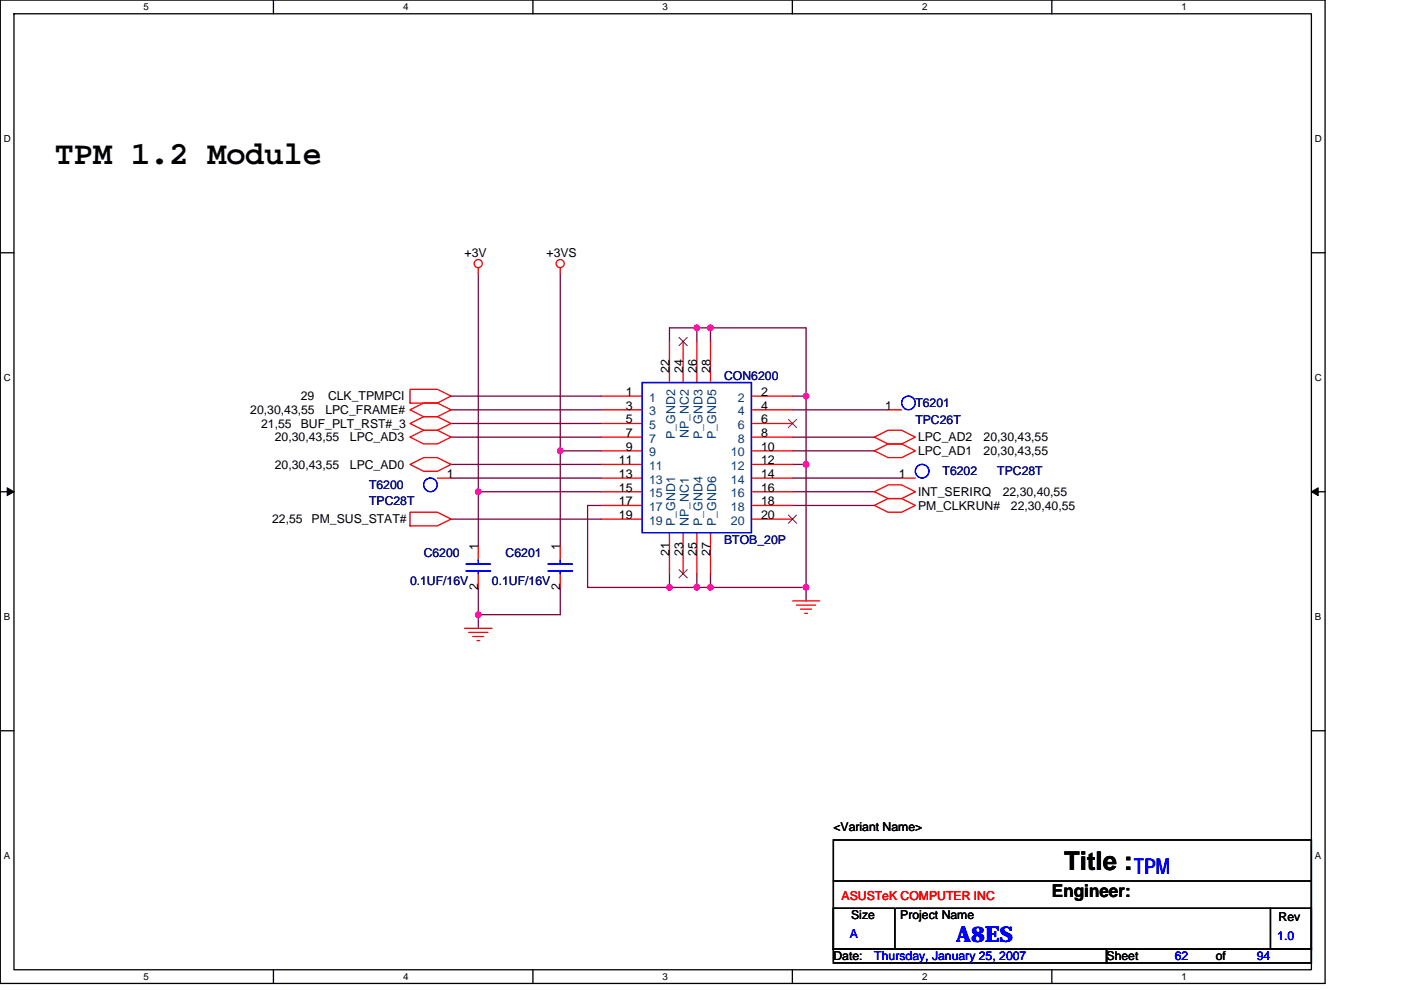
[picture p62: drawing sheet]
<svg xmlns="http://www.w3.org/2000/svg" width="297mm" height="210mm" viewBox="0 0 297 210" stroke-linecap="round" stroke-linejoin="round" font-family="sans-serif">
<defs><g id="words">
<text font-size="6.9" x="11.6" y="34.8">TPM 1.2 Module</text>
<text font-size="5.5" x="225.6" y="184.5">Title :</text>
<g font-size="4.6" fill="#00f">
<text x="240.4" y="185.3">TPM</text>
<text x="202.8" y="199.8">A8ES</text>
</g>
<text font-size="3.7" x="223" y="190.3">Engineer:</text>
<g font-size="2.6">
<text x="98.5" y="54.5">+3V</text>
<text x="115.9" y="54.5">+3VS</text>
<text x="132.7" y="84">1</text>
<text x="141.9" y="79.1" transform="rotate(-90 141.9 79.1)">22</text>
<text x="144.8" y="79.1" transform="rotate(-90 144.8 79.1)">24</text>
<text x="147.7" y="79.1" transform="rotate(-90 147.7 79.1)">26</text>
<text x="150.6" y="79.1" transform="rotate(-90 150.6 79.1)">28</text>
<text x="161.4" y="84">2</text>
<text x="53.1" y="87.8">20,30,43,55</text>
<text x="63.8" y="84.9">29</text>
<text x="69" y="87.8">LPC_FRAME#</text>
<text x="69.6" y="84.9">CLK_TPMPCI</text>
<text x="132.7" y="86.9">3</text>
<text x="132.7" y="89.8">5</text>
<text x="161.4" y="86.9">4</text>
<text x="161.4" y="89.8">6</text>
<text x="187.7" y="86.9">1</text>
<text x="55.4" y="90.7">21,55</text>
<text x="58.3" y="93.6">20,30,43,55</text>
<text x="63.8" y="90.7">BUF_PLT_RST#_3</text>
<text x="74.2" y="93.6">LPC_AD3</text>
<text x="132.7" y="92.7">7</text>
<text x="132.7" y="95.6">9</text>
<text x="161.4" y="95.6">10</text>
<text x="161.4" y="92.7">8</text>
<text x="194.6" y="93.6">LPC_AD2</text>
<text x="208.5" y="93.6">20,30,43,55</text>
<text x="58.3" y="99.4">20,30,43,55</text>
<text x="74.2" y="99.4">LPC_AD0</text>
<text x="94.8" y="101.3">1</text>
<text x="131.2" y="98.4">11</text>
<text x="131.2" y="101.3">13</text>
<text x="161.4" y="98.4">12</text>
<text x="161.4" y="101.3">14</text>
<text x="190.6" y="101.3">1</text>
<text x="194.6" y="96.5">LPC_AD1</text>
<text x="208.5" y="96.5">20,30,43,55</text>
<text x="131.2" y="104.2">15</text>
<text x="131.2" y="107.1">17</text>
<text x="161.4" y="104.2">16</text>
<text x="161.4" y="107.1">18</text>
<text x="194.6" y="105.2">INT_SERIRQ</text>
<text x="212.6" y="105.2">22,30,40,55</text>
<text x="57.7" y="110.9">22,55</text>
<text x="66.1" y="110.9">PM_SUS_STAT#</text>
<text x="131.2" y="110">19</text>
<text x="161.4" y="110">20</text>
<text x="194.6" y="108">PM_CLKRUN#</text>
<text x="214.3" y="108">22,30,40,55</text>
<text x="101.4" y="116.7" transform="rotate(-90 101.4 116.7)">1</text>
<text x="118.8" y="116.7" transform="rotate(-90 118.8 116.7)">1</text>
<text x="141.9" y="117.9" transform="rotate(-90 141.9 117.9)">21</text>
<text x="144.8" y="117.9" transform="rotate(-90 144.8 117.9)">23</text>
<text x="147.7" y="117.9" transform="rotate(-90 147.7 117.9)">25</text>
<text x="150.6" y="117.9" transform="rotate(-90 150.6 117.9)">27</text>
<text x="101.4" y="125.1" transform="rotate(-90 101.4 125.1)">2</text>
<text x="118.8" y="125.1" transform="rotate(-90 118.8 125.1)">2</text>
<text x="176.7" y="176.1">&lt;Variant Name&gt;</text>
<text x="180.5" y="194.9">Size</text>
<text x="190.9" y="194.9">Project Name</text>
<text x="271.1" y="195.2">Rev</text>
<text x="176.7" y="203.6">Date:</text>
<text x="234.6" y="203.6">Sheet</text>
<text x="257.8" y="203.6">of</text>
</g>
<g font-size="2.6" fill="#000080">
<text x="153.5" y="80.5">CON6200</text>
<text x="194.1" y="86.3">T6201</text>
<text x="194.1" y="89.8">TPC26T</text>
<text x="199.9" y="100.8">T6202</text>
<text x="211.5" y="100.8">TPC28T</text>
<text x="78.2" y="103.7">T6200</text>
<text x="78.2" y="107.2">TPC28T</text>
<text x="89.8" y="118.2">C6200</text>
<text x="107.2" y="118.2">C6201</text>
<text x="153.5" y="115.3">BTOB_20P</text>
<text x="86.9" y="124">0.1UF/16V</text>
<text x="104.3" y="124">0.1UF/16V</text>
</g>
<g font-size="2.6" fill="#004080">
<text x="137.6" y="85.2">1</text>
<text x="137.6" y="88.1">3</text>
<text x="156.4" y="85.2">2</text>
<text x="156.4" y="88.1">4</text>
<text x="137.6" y="91">5</text>
<text x="137.6" y="93.9">7</text>
<text x="143.1" y="93.1" transform="rotate(-90 143.1 93.1)">P_GND2</text>
<text x="146" y="92.9" transform="rotate(-90 146 92.9)">NP_NC2</text>
<text x="148.9" y="93.1" transform="rotate(-90 148.9 93.1)">P_GND3</text>
<text x="151.8" y="93.1" transform="rotate(-90 151.8 93.1)">P_GND5</text>
<text x="156.4" y="91">6</text>
<text x="156.4" y="93.9">8</text>
<text x="137.6" y="96.8">9</text>
<text x="137.6" y="99.6">11</text>
<text x="155" y="96.8">10</text>
<text x="155" y="99.6">12</text>
<text x="137.6" y="102.5">13</text>
<text x="137.6" y="105.4">15</text>
<text x="155" y="102.5">14</text>
<text x="155" y="105.4">16</text>
<text x="137.6" y="108.3">17</text>
<text x="137.6" y="111.2">19</text>
<text x="143.1" y="111.5" transform="rotate(-90 143.1 111.5)">P_GND1</text>
<text x="146" y="111.5" transform="rotate(-90 146 111.5)">NP_NC1</text>
<text x="148.9" y="111.5" transform="rotate(-90 148.9 111.5)">P_GND4</text>
<text x="151.8" y="111.5" transform="rotate(-90 151.8 111.5)">P_GND6</text>
<text x="155" y="108.3">18</text>
<text x="155" y="111.2">20</text>
</g>
<text font-size="2.6" fill="#f00" x="178.4" y="190.9">ASUSTeK COMPUTER INC</text>
<g font-size="2.6" fill="#00f">
<text x="180.2" y="199">A</text>
<text x="185.4" y="203.6">Thursday, January 25, 2007</text>
<text x="249.1" y="203.6">62</text>
<text x="266.5" y="203.6">94</text>
<text x="270.8" y="199.3">1.0</text>
</g>
<g font-size="2.1">
<text x="30.5" y="2.2">5</text>
<text x="85.5" y="2.2">4</text>
<text x="140.5" y="2.2">3</text>
<text x="195.5" y="2.2">2</text>
<text x="250.5" y="2.2">1</text>
<text x=".8" y="30.1">D</text>
<text x="278.8" y="30.1">D</text>
<text x=".8" y="80.8">C</text>
<text x="278.8" y="80.8">C</text>
<text x=".8" y="131.4">B</text>
<text x="278.8" y="131.4">B</text>
<text x=".8" y="182.1">A</text>
<text x="278.8" y="182.1">A</text>
<text x="30.5" y="207.8">5</text>
<text x="85.5" y="207.8">4</text>
<text x="140.5" y="207.8">3</text>
<text x="195.5" y="207.8">2</text>
<text x="250.5" y="207.8">1</text>
</g>
</g></defs>
<path d="M.1 0h280.8v208.5h-280.8zM3 2.9h275v202.7h-275z" fill="none" stroke="#000" stroke-width=".28"/>
<g fill="#fff">
<path d="M30.5 .3h1.1v2.3h-1.1z"/>
<path d="M30.5 205.9h1.1v2.3h-1.1z"/>
</g>
<path d="M58 0v2.9M58 205.6v2.9" fill="none" stroke="#000" stroke-width=".28"/>
<g fill="#fff">
<path d="M85.5 .3h1.1v2.3h-1.1z"/>
<path d="M85.5 205.9h1.1v2.3h-1.1z"/>
</g>
<path d="M113 0v2.9M113 205.6v2.9" fill="none" stroke="#000" stroke-width=".28"/>
<g fill="#fff">
<path d="M140.5 .3h1.1v2.3h-1.1z"/>
<path d="M140.5 205.9h1.1v2.3h-1.1z"/>
</g>
<path d="M168 0v2.9M168 205.6v2.9" fill="none" stroke="#000" stroke-width=".28"/>
<g fill="#fff">
<path d="M195.5 .3h1.2v2.3h-1.2z"/>
<path d="M195.5 205.9h1.2v2.3h-1.2z"/>
</g>
<path d="M223 0v2.9M223 205.6v2.9" fill="none" stroke="#000" stroke-width=".28"/>
<g fill="#fff">
<path d="M250.5 .3h1.2v2.3h-1.2z"/>
<path d="M250.5 205.9h1.2v2.3h-1.2z"/>
<path d="M.8 28.3h1.5v2.3h-1.5z"/>
<path d="M278.8 28.3h1.5v2.3h-1.5z"/>
<path d="M.8 78.9h1.5v2.3h-1.5z"/>
<path d="M278.8 78.9h1.5v2.3h-1.5z"/>
</g>
<path d="M.1 53.6h2.9M278 53.6h2.9" fill="none" stroke="#000" stroke-width=".28"/>
<g fill="#fff">
<path d="M.8 129.6h1.4v2.3h-1.4z"/>
<path d="M278.8 129.6h1.4v2.3h-1.4z"/>
</g>
<path d="M.1 104.3h2.9M278 104.3h2.9" fill="none" stroke="#000" stroke-width=".28"/>
<path d="M1.5 103.4l1.5 .9-1.5 .8zM278 104.3l1.5-.9v1.7z" fill="#000" stroke="#000" stroke-width=".21"/>
<g fill="#fff">
<path d="M.8 180.3h1.4v2.3h-1.4z"/>
<path d="M278.8 180.3h1.4v2.3h-1.4z"/>
</g>
<path d="M.1 154.9h2.9M278 154.9h2.9M176.7 178.1h101.3v23.2h-101.3zM176.7 186.8h101.3M176.7 192.6h13v8.7h-13zM190 192.6h79.4M269.4 192.6h8.6v8.7h-8.6zM176.7 201.3h57.9v2.9h-57.9zM234.6 201.3h43.4v2.9h-43.4z" fill="none" stroke="#000" stroke-width=".28"/>
<g fill="none" stroke="#800040" stroke-width=".28">
<path d="M101.4 57.9v57.9M118.8 57.9v57.9M141.9 72.4v-2.9h29v57.9M147.7 69.5v2.9M150.6 69.5v2.9M95.6 92.7h31.9M95.6 89.8h31.9M95.6 86.9h31.9M95.6 84h31.9M95.6 98.5h31.9M118.8 95.6h8.7M168 92.7h17.4"/>
<path d="M168 95.6h17.4M168 86.9h20.3M168 84h2.9M168 98.5h2.9M95.6 110.1h31.9M95.6 101.4h31.9M101.4 104.3h26.1M127.5 107.2h-2.9v17.3h46.3M168 107.2h17.4M168 101.4h23.2M168 104.3h17.4M101.4 124.5v8.7"/>
<path d="M118.8 124.5v5.8h-17.4M141.9 121.6v2.9M147.7 121.6v2.9M150.6 121.6v2.9"/>
</g>
<g fill="#f0f" stroke="#f0f" stroke-width=".28">
<circle cx="101.4" cy="104.3" r=".57"/>
<circle cx="118.8" cy="95.6" r=".57"/>
<circle cx="147.7" cy="124.5" r=".57"/>
<circle cx="170.9" cy="98.5" r=".57"/>
<circle cx="170.9" cy="124.5" r=".57"/>
<circle cx="101.4" cy="130.3" r=".57"/>
<circle cx="141.9" cy="124.5" r=".57"/>
<circle cx="170.9" cy="84" r=".57"/>
<circle cx="150.6" cy="124.5" r=".57"/>
<circle cx="147.7" cy="69.5" r=".57"/>
<circle cx="150.6" cy="69.5" r=".57"/>
</g>
<g fill="none" stroke="#f00" stroke-width=".28">
<path d="M101.4 56.8v1.1M118.8 56.8v1.1M141.9 72.4v8.7M144.8 72.4v8.7M147.7 72.4v8.7M150.6 72.4v8.7M86.9 98.5l2.9-1.5h2.9l2.9 1.5-2.9 1.4h-2.9zM86.9 92.7l2.9-1.5h2.9l2.9 1.5-2.9 1.4h-2.9zM86.9 82.5h5.8l2.9 1.5-2.9 1.4h-5.8zM86.9 86.9l2.9-1.5h2.9l2.9 1.5-2.9 1.4h-2.9zM86.9 89.8l2.9-1.5h2.9l2.9 1.5-2.9 1.4h-2.9zM127.5 86.9h8.7"/>
<path d="M127.5 84h8.7M127.5 89.8h8.7M127.5 92.7h8.7M127.5 95.6h8.7M127.5 98.5h8.7M159.3 86.9h8.7M159.3 84h8.7M159.3 89.8h8.7M159.3 92.7h8.7M159.3 95.6h8.7M159.3 98.5h8.7M185.4 92.7l2.9-1.5h2.9l2.9 1.5-2.9 1.4h-2.9z"/>
<path d="M185.4 95.6l2.9-1.5h2.9l2.9 1.5-2.9 1.4h-2.9zM188.3 86.9h2.9M86.9 108.6h5.8l2.9 1.5-2.9 1.4h-5.8zM92.7 101.4h2.9M101.4 115.8v2.9M118.8 115.8v2.9M127.5 101.4h8.7M127.5 104.3h8.7M127.5 107.2h8.7M127.5 110.1h8.7M141.9 112.9v8.7M144.8 112.9v8.7"/>
<path d="M147.7 112.9v8.7M150.6 112.9v8.7M159.3 101.4h8.7M159.3 104.3h8.7M159.3 107.2h8.7M159.3 110.1h8.7M185.4 104.3l2.9-1.5h2.9l2.9 1.5-2.9 1.4h-2.9zM185.4 107.2l2.9-1.5h2.9l2.9 1.5-2.9 1.4h-2.9zM191.2 101.4h2.9M98.5 133.2h5.8M99.4 134.1h4M100.2 135h2.4"/>
<path d="M101.1 135.8h.6M101.4 121.6v2.9M118.8 121.6v2.9M168 127.4h5.8M168.9 128.3h4M169.8 129.2h2.3M170.6 130h.6"/>
<circle cx="101.4" cy="55.9" r=".86"/>
<circle cx="118.8" cy="55.9" r=".86"/>
</g>
<g fill="none" stroke="#00f" stroke-width=".28">
<path d="M136.2 81.1h23.1v31.8h-23.1zM98.8 119.6h5.2M101.4 118.7v.9M116.2 119.6h5.2M118.8 118.7v.9M98.8 121.1h5.2M101.4 121.1v.5M116.2 121.1h5.2M118.8 121.1v.5"/>
<circle cx="192.6" cy="85.4" r="1.44"/>
<circle cx="195.5" cy="99.9" r="1.44"/>
<circle cx="91.3" cy="102.8" r="1.44"/>
</g>
<path d="M144 71.5l1.7 1.8M145.7 71.5l-1.7 1.8M167.1 88.9l1.8 1.8M168.9 88.9l-1.8 1.8M167.1 109.2l1.8 1.8M168.9 109.2l-1.8 1.8M144 120.8l1.7 1.7M145.7 120.8l-1.7 1.7" fill="none" stroke="#804000" stroke-width=".21"/>
<use href="#words"/>
</svg>
